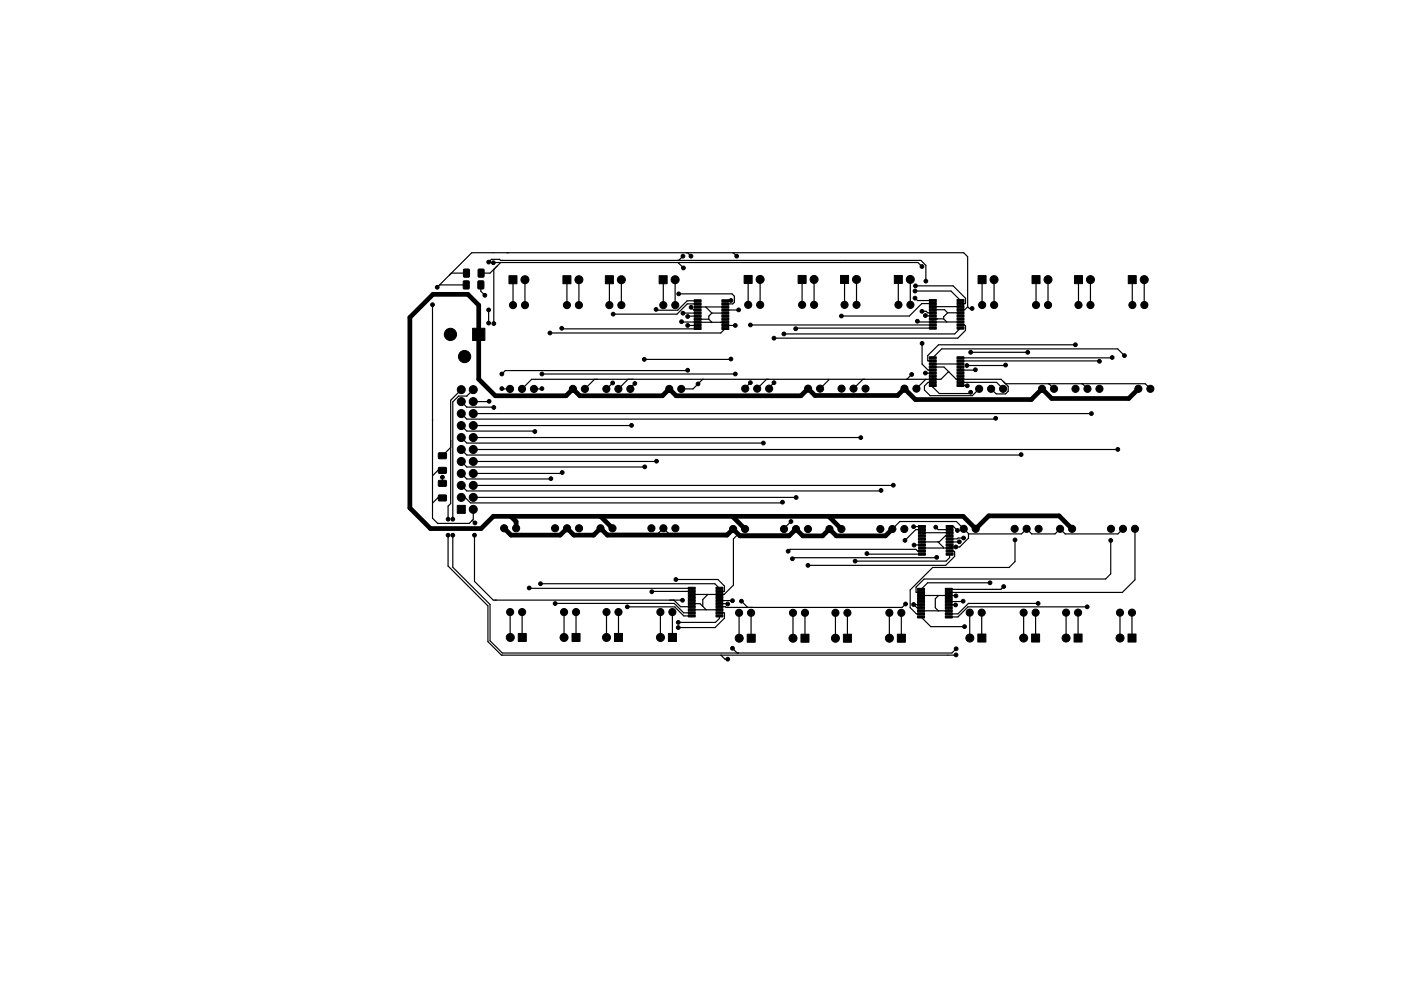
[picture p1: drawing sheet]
<svg xmlns="http://www.w3.org/2000/svg" width="297mm" height="210mm" viewBox="0 0 297 210" stroke-linecap="round" stroke-linejoin="round" font-family="sans-serif">
<g fill="#000" stroke="#000" stroke-width=".21">
<path d="M98.3 59.6l1.2 .1-.1 1.6-1.2-.1zM98.3 57.1l1.2 .1-.1 1.6-1.1-.1zM101.4 59.6l1.2 .1-.1 1.6-1.2-.1zM101.4 57.1l1.2 .1-.1 1.6-1.1-.1zM100.2 69.6h2.6v2.6h-2.6zM107.9 58.5h1.7v1.7h-1.7zM119.4 58.5h1.7v1.7h-1.7zM128.4 58.5h1.7v1.7h-1.7zM139.8 58.5h1.7v1.7h-1.7zM147.2 63.6h1.4v.4h-1.4zM147.2 64.2h1.4v.5h-1.4zM147.2 64.9h1.4v.4h-1.4z"/>
<path d="M147.2 65.5h1.4v.5h-1.4zM147.2 66.2h1.4v.4h-1.4zM147.2 66.8h1.4v.5h-1.4zM147.2 67.5h1.4v.4h-1.4zM147.2 68.1h1.4v.5h-1.4zM147.2 68.8h1.4v.4h-1.4zM147.2 69.4h1.4v.5h-1.4zM153.1 69.4h1.4v.5h-1.4zM153.1 68.8h1.4v.4h-1.4zM153.1 68.1h1.4v.5h-1.4zM153.1 67.5h1.4v.4h-1.4zM153.1 66.8h1.4v.5h-1.4z"/>
<path d="M153.1 66.2h1.4v.4h-1.4zM153.1 65.5h1.4v.5h-1.4zM153.1 64.9h1.4v.4h-1.4zM153.1 64.2h1.4v.5h-1.4zM153.1 63.6h1.4v.4h-1.4zM157.8 58.4h1.7v1.7h-1.7zM169.2 58.4h1.7v1.7h-1.7zM178.2 58.4h1.7v1.7h-1.7zM189.6 58.4h1.7v1.7h-1.7zM197 75.7h1.5v.4h-1.5zM197 76.3h1.5v.5h-1.5zM197 77h1.5v.4h-1.5z"/>
<path d="M197 77.6h1.5v.5h-1.5zM197 78.3h1.5v.4h-1.5zM197 78.9h1.5v.5h-1.5zM197 69.4h1.5v.4h-1.5zM197 68.7h1.5v.5h-1.5zM197 68.1h1.5v.4h-1.5zM197 67.4h1.5v.5h-1.5zM197 66.8h1.5v.4h-1.5zM197 66.1h1.5v.5h-1.5zM197 65.5h1.5v.4h-1.5zM197 64.8h1.5v.5h-1.5zM197 64.2h1.5v.4h-1.5z"/>
<path d="M197 63.5h1.5v.5h-1.5zM202.9 78.9h1.5v.5h-1.5zM202.9 78.3h1.5v.4h-1.5zM202.9 77.6h1.5v.5h-1.5zM202.9 77h1.5v.4h-1.5zM202.9 76.3h1.5v.5h-1.5zM202.9 75.7h1.5v.4h-1.5zM202.9 63.5h1.5v.5h-1.5zM202.9 64.2h1.5v.4h-1.5zM202.9 64.8h1.5v.5h-1.5zM202.9 65.5h1.5v.4h-1.5zM202.9 66.1h1.5v.5h-1.5z"/>
<path d="M202.9 66.8h1.5v.4h-1.5zM202.9 67.4h1.5v.5h-1.5zM202.9 68.1h1.5v.4h-1.5zM202.9 68.7h1.5v.5h-1.5zM202.9 69.4h1.5v.4h-1.5zM207.4 58.5h1.7v1.7h-1.7zM218.8 58.5h1.7v1.7h-1.7zM227.8 58.5h1.7v1.7h-1.7zM239.2 58.5h1.7v1.7h-1.7zM93 96.1h1.6v1.1l-1.6 .1zM93 99.2h1.6v1.1l-1.6 .1zM197 79.6h1.5v.4h-1.5z"/>
<path d="M197 80.2h1.5v.5h-1.5zM197 80.9h1.5v.4h-1.5zM197 81.5h1.5v.5h-1.5zM202.9 81.5h1.5v.5h-1.5zM202.9 80.9h1.5v.4h-1.5zM202.9 80.2h1.5v.5h-1.5zM202.9 79.6h1.5v.4h-1.5zM93 105.1l1.6-.1v1.2l-1.6 .1zM93 102l1.6-.1v1.2l-1.6 .1zM97 107.2h1.7v1.7h-1.7zM194.7 117.3h1.5v.5h-1.5zM194.7 116.7h1.5v.4h-1.5z"/>
<path d="M194.7 116h1.5v.5h-1.5zM194.7 115.4h1.5v.4h-1.5zM194.7 114.7h1.5v.5h-1.5zM194.7 114.1h1.5v.4h-1.5zM194.7 113.4h1.5v.5h-1.5zM194.7 112.8h1.5v.4h-1.5zM194.7 112.1h1.5v.5h-1.5zM194.7 111.5h1.5v.4h-1.5zM200.6 111.5h1.5v.4h-1.5zM200.6 112.1h1.5v.5h-1.5zM200.6 112.8h1.5v.4h-1.5zM200.6 113.4h1.5v.5h-1.5z"/>
<path d="M200.6 114.1h1.5v.4h-1.5zM200.6 114.7h1.5v.5h-1.5zM200.6 115.4h1.5v.4h-1.5zM200.6 116h1.5v.5h-1.5zM200.6 116.7h1.5v.4h-1.5zM200.6 117.3h1.5v.5h-1.5zM109.9 134.4h1.7v1.7h-1.7zM121.3 134.4h1.7v1.7h-1.7zM130.3 134.4h1.7v1.7h-1.7zM141.7 134.4h1.7v1.7h-1.7zM145.9 124.6h1.5v.4h-1.5zM145.9 125.2h1.5v.5h-1.5z"/>
<path d="M145.9 125.9h1.5v.4h-1.5zM145.9 126.5h1.5v.5h-1.5zM145.9 127.2h1.5v.4h-1.5zM145.9 127.8h1.5v.5h-1.5zM145.9 128.5h1.5v.4h-1.5zM145.9 129.1h1.5v.5h-1.5zM145.9 129.8h1.5v.4h-1.5zM145.9 130.4h1.5v.5h-1.5zM151.8 130.4h1.5v.5h-1.5zM151.8 129.8h1.5v.4h-1.5zM151.8 129.1h1.5v.5h-1.5zM151.8 128.5h1.5v.4h-1.5z"/>
<path d="M151.8 127.8h1.5v.5h-1.5zM151.8 127.2h1.5v.4h-1.5zM151.8 126.5h1.5v.5h-1.5zM151.8 125.9h1.5v.4h-1.5zM151.8 125.2h1.5v.5h-1.5zM151.8 124.6h1.5v.4h-1.5zM158.4 134.6h1.7v1.7h-1.7zM169.8 134.6h1.7v1.7h-1.7zM178.8 134.6h1.7v1.7h-1.7zM190.3 134.6h1.7v1.7h-1.7zM194.5 130.7h1.5v.4h-1.5zM194.5 130h1.5v.5h-1.5z"/>
<path d="M194.5 129.4h1.5v.4h-1.5zM194.5 128.7h1.5v.5h-1.5zM194.5 128.1h1.5v.4h-1.5zM194.5 127.4h1.5v.5h-1.5zM194.5 126.8h1.5v.4h-1.5zM194.5 126.1h1.5v.5h-1.5zM194.5 125.5h1.5v.4h-1.5zM194.5 124.8h1.5v.5h-1.5zM200.4 124.8h1.5v.5h-1.5zM200.4 125.5h1.5v.4h-1.5zM200.4 126.1h1.5v.5h-1.5zM200.4 126.8h1.5v.4h-1.5z"/>
<path d="M200.4 127.4h1.5v.5h-1.5zM200.4 128.1h1.5v.4h-1.5zM200.4 128.7h1.5v.5h-1.5zM200.4 129.4h1.5v.4h-1.5zM200.4 130h1.5v.5h-1.5zM200.4 130.7h1.5v.4h-1.5zM207.3 134.5h1.7v1.7h-1.7zM218.7 134.5h1.7v1.7h-1.7zM227.7 134.5h1.7v1.7h-1.7zM239.2 134.5h1.7v1.7h-1.7z"/>
<circle cx="103.6" cy="55.6" r=".4"/>
<circle cx="104.6" cy="55.7" r=".4"/>
<circle cx="111.3" cy="59.3" r=".85"/>
<circle cx="122.7" cy="59.3" r=".85"/>
<circle cx="131.7" cy="59.3" r=".85"/>
<circle cx="143.1" cy="59.3" r=".85"/>
<circle cx="144.8" cy="54.3" r=".4"/>
<circle cx="144.9" cy="56.8" r=".4"/>
<circle cx="146.5" cy="54.3" r=".4"/>
<circle cx="156.2" cy="54.3" r=".4"/>
<circle cx="161.2" cy="59.3" r=".85"/>
<circle cx="172.6" cy="59.3" r=".85"/>
<circle cx="181.6" cy="59.3" r=".85"/>
<circle cx="193" cy="59.3" r=".85"/>
<circle cx="195.5" cy="56.5" r=".4"/>
<circle cx="196.3" cy="59.6" r=".4"/>
<circle cx="210.8" cy="59.3" r=".85"/>
<circle cx="222.2" cy="59.3" r=".85"/>
<circle cx="231.2" cy="59.3" r=".85"/>
<circle cx="242.6" cy="59.3" r=".85"/>
<circle cx="91.7" cy="64.6" r=".4"/>
<circle cx="92.7" cy="60.9" r=".4"/>
<circle cx="95.5" cy="70.9" r="1.3"/>
<circle cx="98.5" cy="75.6" r="1.3"/>
<circle cx="102.8" cy="62.6" r=".4"/>
<circle cx="103.6" cy="68.5" r=".4"/>
<circle cx="103.6" cy="65.7" r=".4"/>
<circle cx="104.7" cy="68.6" r=".4"/>
<circle cx="106.4" cy="79.3" r=".4"/>
<circle cx="108.8" cy="64.7" r=".75"/>
<circle cx="111.3" cy="64.7" r=".75"/>
<circle cx="114.9" cy="79.3" r=".4"/>
<circle cx="116.6" cy="70.6" r=".4"/>
<circle cx="119.1" cy="69.6" r=".4"/>
<circle cx="120.2" cy="64.7" r=".75"/>
<circle cx="122.7" cy="64.7" r=".75"/>
<circle cx="129.2" cy="64.7" r=".75"/>
<circle cx="130" cy="66.6" r=".4"/>
<circle cx="131.7" cy="64.7" r=".75"/>
<circle cx="136.6" cy="76.2" r=".4"/>
<circle cx="139.1" cy="65.6" r=".4"/>
<circle cx="140.6" cy="64.7" r=".75"/>
<circle cx="143.2" cy="64.7" r=".75"/>
<circle cx="143.9" cy="62.3" r=".4"/>
<circle cx="144.5" cy="68.2" r=".4"/>
<circle cx="144.8" cy="66.4" r=".4"/>
<circle cx="145.8" cy="69" r=".4"/>
<circle cx="145.8" cy="78.5" r=".4"/>
<circle cx="145.8" cy="67.1" r=".4"/>
<circle cx="146.5" cy="65.2" r=".4"/>
<circle cx="155" cy="76.2" r=".4"/>
<circle cx="155" cy="63.7" r=".4"/>
<circle cx="155.9" cy="79.3" r=".4"/>
<circle cx="155.9" cy="69" r=".4"/>
<circle cx="156.6" cy="65.7" r=".4"/>
<circle cx="158.6" cy="64.7" r=".75"/>
<circle cx="159.1" cy="68.9" r=".4"/>
<circle cx="161.2" cy="64.7" r=".75"/>
<circle cx="164.1" cy="71.7" r=".4"/>
<circle cx="166.2" cy="70.8" r=".4"/>
<circle cx="168.7" cy="69.7" r=".4"/>
<circle cx="170.1" cy="64.7" r=".75"/>
<circle cx="172.6" cy="64.7" r=".75"/>
<circle cx="178.4" cy="67" r=".4"/>
<circle cx="179.1" cy="64.7" r=".75"/>
<circle cx="181.6" cy="64.7" r=".75"/>
<circle cx="190.5" cy="64.7" r=".75"/>
<circle cx="193" cy="64.7" r=".75"/>
<circle cx="193.3" cy="79.4" r=".4"/>
<circle cx="194" cy="63.2" r=".4"/>
<circle cx="194" cy="61.7" r=".4"/>
<circle cx="194.1" cy="60.6" r=".4"/>
<circle cx="194.5" cy="68.1" r=".4"/>
<circle cx="195.5" cy="66" r=".4"/>
<circle cx="195.5" cy="72.8" r=".4"/>
<circle cx="196.2" cy="66.9" r=".4"/>
<circle cx="196.2" cy="79.1" r=".4"/>
<circle cx="205" cy="77.5" r=".4"/>
<circle cx="205.8" cy="74.7" r=".4"/>
<circle cx="206.1" cy="65.4" r=".4"/>
<circle cx="206.8" cy="78.4" r=".4"/>
<circle cx="208.2" cy="64.7" r=".75"/>
<circle cx="210.8" cy="64.7" r=".75"/>
<circle cx="213.2" cy="77.4" r=".4"/>
<circle cx="217.9" cy="74.7" r=".4"/>
<circle cx="219.7" cy="64.7" r=".75"/>
<circle cx="222.2" cy="64.7" r=".75"/>
<circle cx="228" cy="73.1" r=".4"/>
<circle cx="228.7" cy="64.7" r=".75"/>
<circle cx="231.2" cy="64.7" r=".75"/>
<circle cx="233.1" cy="76.6" r=".4"/>
<circle cx="235.8" cy="75.8" r=".4"/>
<circle cx="238.4" cy="75.4" r=".4"/>
<circle cx="240.1" cy="64.7" r=".75"/>
<circle cx="242.6" cy="64.7" r=".75"/>
<circle cx="97.8" cy="90.3" r=".85"/>
<circle cx="97.8" cy="92.8" r=".85"/>
<circle cx="97.8" cy="85.2" r=".85"/>
<circle cx="97.8" cy="97.9" r=".85"/>
<circle cx="97.8" cy="87.7" r=".85"/>
<circle cx="97.8" cy="82.7" r=".85"/>
<circle cx="97.8" cy="95.4" r=".85"/>
<circle cx="100.3" cy="90.3" r=".85"/>
<circle cx="100.3" cy="95.4" r=".85"/>
<circle cx="100.3" cy="85.2" r=".85"/>
<circle cx="100.3" cy="82.7" r=".85"/>
<circle cx="100.3" cy="87.7" r=".85"/>
<circle cx="100.3" cy="92.8" r=".85"/>
<circle cx="100.3" cy="97.9" r=".85"/>
<circle cx="103.7" cy="85.1" r=".4"/>
<circle cx="104.7" cy="86.4" r=".4"/>
<circle cx="106.4" cy="82.4" r=".4"/>
<circle cx="108.1" cy="82.5" r=".75"/>
<circle cx="110.7" cy="82.5" r=".75"/>
<circle cx="113.2" cy="82.5" r=".75"/>
<circle cx="113.4" cy="91.5" r=".4"/>
<circle cx="114.9" cy="82.4" r=".4"/>
<circle cx="121.5" cy="82.5" r=".75"/>
<circle cx="124" cy="82.5" r=".75"/>
<circle cx="128.6" cy="82.5" r=".75"/>
<circle cx="129.9" cy="81.2" r=".4"/>
<circle cx="131.1" cy="82.5" r=".75"/>
<circle cx="133.6" cy="82.5" r=".75"/>
<circle cx="133.9" cy="90.2" r=".4"/>
<circle cx="134.6" cy="81.3" r=".4"/>
<circle cx="136.7" cy="99" r=".4"/>
<circle cx="139.2" cy="97.8" r=".4"/>
<circle cx="141.9" cy="82.5" r=".75"/>
<circle cx="144.4" cy="82.5" r=".75"/>
<circle cx="148" cy="81.4" r=".4"/>
<circle cx="158" cy="82.5" r=".75"/>
<circle cx="159.1" cy="81.2" r=".4"/>
<circle cx="160.5" cy="82.5" r=".75"/>
<circle cx="161.8" cy="94" r=".4"/>
<circle cx="163.1" cy="82.5" r=".75"/>
<circle cx="164.1" cy="81.2" r=".4"/>
<circle cx="171.3" cy="82.5" r=".75"/>
<circle cx="173.9" cy="82.5" r=".75"/>
<circle cx="178.4" cy="82.5" r=".75"/>
<circle cx="181" cy="82.5" r=".75"/>
<circle cx="182.5" cy="92.8" r=".4"/>
<circle cx="183.5" cy="82.5" r=".75"/>
<circle cx="191.8" cy="82.5" r=".75"/>
<circle cx="194.3" cy="82.5" r=".75"/>
<circle cx="205.1" cy="81.8" r=".4"/>
<circle cx="205.8" cy="83.2" r=".4"/>
<circle cx="207.6" cy="82.5" r=".75"/>
<circle cx="210.1" cy="82.5" r=".75"/>
<circle cx="211.1" cy="88.7" r=".4"/>
<circle cx="212.7" cy="82.5" r=".75"/>
<circle cx="216.5" cy="96.4" r=".4"/>
<circle cx="220.9" cy="82.5" r=".75"/>
<circle cx="223.5" cy="82.5" r=".75"/>
<circle cx="228" cy="82.5" r=".75"/>
<circle cx="230.6" cy="82.5" r=".75"/>
<circle cx="231.4" cy="87.7" r=".4"/>
<circle cx="233.1" cy="82.5" r=".75"/>
<circle cx="237" cy="95.3" r=".4"/>
<circle cx="241.4" cy="82.5" r=".75"/>
<circle cx="243.9" cy="82.5" r=".75"/>
<circle cx="93.8" cy="101.2" r=".4"/>
<circle cx="95" cy="110.1" r=".4"/>
<circle cx="95" cy="113.5" r=".4"/>
<circle cx="96" cy="110.1" r=".4"/>
<circle cx="96" cy="113.5" r=".4"/>
<circle cx="97.8" cy="105.5" r=".85"/>
<circle cx="97.8" cy="103" r=".85"/>
<circle cx="97.8" cy="100.4" r=".85"/>
<circle cx="100.3" cy="105.5" r=".85"/>
<circle cx="100.3" cy="100.4" r=".85"/>
<circle cx="100.3" cy="103" r=".85"/>
<circle cx="100.3" cy="108.1" r=".85"/>
<circle cx="100.6" cy="113.5" r=".4"/>
<circle cx="100.7" cy="110.9" r=".4"/>
<circle cx="106.9" cy="112.1" r=".75"/>
<circle cx="109.4" cy="112.1" r=".75"/>
<circle cx="116.8" cy="101.5" r=".4"/>
<circle cx="117.7" cy="112.1" r=".75"/>
<circle cx="119.2" cy="100.2" r=".4"/>
<circle cx="120.2" cy="112.1" r=".75"/>
<circle cx="122.8" cy="112.1" r=".75"/>
<circle cx="127.3" cy="112.1" r=".75"/>
<circle cx="129.9" cy="112.1" r=".75"/>
<circle cx="138.1" cy="112.1" r=".75"/>
<circle cx="140.7" cy="112.1" r=".75"/>
<circle cx="143.2" cy="112.1" r=".75"/>
<circle cx="155.4" cy="112.2" r=".75"/>
<circle cx="158" cy="112.2" r=".75"/>
<circle cx="165.9" cy="106.5" r=".4"/>
<circle cx="166.2" cy="112.2" r=".75"/>
<circle cx="167.1" cy="116.9" r=".4"/>
<circle cx="167.7" cy="110.6" r=".4"/>
<circle cx="168" cy="118.5" r=".4"/>
<circle cx="168.8" cy="112.2" r=".75"/>
<circle cx="168.8" cy="105.5" r=".4"/>
<circle cx="171.3" cy="119.9" r=".4"/>
<circle cx="171.3" cy="112.2" r=".75"/>
<circle cx="175.9" cy="112.2" r=".75"/>
<circle cx="178.4" cy="112.2" r=".75"/>
<circle cx="181.3" cy="119" r=".4"/>
<circle cx="183.8" cy="117.4" r=".4"/>
<circle cx="186.7" cy="112.2" r=".75"/>
<circle cx="186.8" cy="104" r=".4"/>
<circle cx="189.2" cy="112.2" r=".75"/>
<circle cx="189.4" cy="102.9" r=".4"/>
<circle cx="191.7" cy="112.2" r=".75"/>
<circle cx="191.9" cy="114.6" r=".4"/>
<circle cx="193.7" cy="111.7" r=".4"/>
<circle cx="193.8" cy="115.6" r=".4"/>
<circle cx="198.4" cy="111.8" r=".4"/>
<circle cx="198.6" cy="118.2" r=".4"/>
<circle cx="202.7" cy="116" r=".4"/>
<circle cx="203" cy="112.5" r=".4"/>
<circle cx="203.4" cy="114.9" r=".4"/>
<circle cx="204.3" cy="114.1" r=".4"/>
<circle cx="204.3" cy="112.2" r=".75"/>
<circle cx="206.9" cy="112.2" r=".75"/>
<circle cx="215.1" cy="112.2" r=".75"/>
<circle cx="215.2" cy="114.5" r=".4"/>
<circle cx="217.7" cy="112.2" r=".75"/>
<circle cx="220.2" cy="112.2" r=".75"/>
<circle cx="224.8" cy="112.2" r=".75"/>
<circle cx="227.3" cy="112.2" r=".75"/>
<circle cx="235.5" cy="114.6" r=".4"/>
<circle cx="235.6" cy="112.2" r=".75"/>
<circle cx="238.1" cy="112.2" r=".75"/>
<circle cx="240.6" cy="112.2" r=".75"/>
<circle cx="108.2" cy="129.9" r=".75"/>
<circle cx="108.2" cy="135.2" r=".85"/>
<circle cx="110.7" cy="129.9" r=".75"/>
<circle cx="112.2" cy="124.7" r=".4"/>
<circle cx="114.6" cy="123.8" r=".4"/>
<circle cx="117.7" cy="128" r=".4"/>
<circle cx="119.6" cy="129.9" r=".75"/>
<circle cx="119.6" cy="135.2" r=".85"/>
<circle cx="122.1" cy="129.9" r=".75"/>
<circle cx="128.6" cy="129.9" r=".75"/>
<circle cx="128.6" cy="135.2" r=".85"/>
<circle cx="131.1" cy="129.9" r=".75"/>
<circle cx="133" cy="128.7" r=".4"/>
<circle cx="138.2" cy="125.5" r=".4"/>
<circle cx="140" cy="129.9" r=".75"/>
<circle cx="140" cy="135.2" r=".85"/>
<circle cx="142.6" cy="129.9" r=".75"/>
<circle cx="143.3" cy="122.9" r=".4"/>
<circle cx="143.8" cy="132" r=".4"/>
<circle cx="143.8" cy="133.1" r=".4"/>
<circle cx="144.7" cy="127.3" r=".4"/>
<circle cx="154.3" cy="128.1" r=".4"/>
<circle cx="154.3" cy="139.8" r=".4"/>
<circle cx="155.3" cy="127.4" r=".4"/>
<circle cx="155.3" cy="137.5" r=".4"/>
<circle cx="156.7" cy="130" r=".75"/>
<circle cx="156.7" cy="135.4" r=".85"/>
<circle cx="157.2" cy="127.5" r=".4"/>
<circle cx="159.2" cy="130" r=".75"/>
<circle cx="168.1" cy="130" r=".75"/>
<circle cx="168.1" cy="135.4" r=".85"/>
<circle cx="170.7" cy="130" r=".75"/>
<circle cx="177.1" cy="130" r=".75"/>
<circle cx="177.1" cy="135.4" r=".85"/>
<circle cx="179.7" cy="130" r=".75"/>
<circle cx="188.6" cy="130" r=".75"/>
<circle cx="188.6" cy="135.4" r=".85"/>
<circle cx="191.1" cy="130" r=".75"/>
<circle cx="192" cy="128.1" r=".4"/>
<circle cx="193.7" cy="128.2" r=".4"/>
<circle cx="202.6" cy="128.3" r=".4"/>
<circle cx="202.7" cy="126.4" r=".4"/>
<circle cx="202.7" cy="138.9" r=".4"/>
<circle cx="202.7" cy="137.6" r=".4"/>
<circle cx="204.2" cy="127.5" r=".4"/>
<circle cx="204.5" cy="132.9" r=".4"/>
<circle cx="205.6" cy="130" r=".75"/>
<circle cx="205.6" cy="135.4" r=".85"/>
<circle cx="208.1" cy="130" r=".75"/>
<circle cx="209.9" cy="123.6" r=".4"/>
<circle cx="212.8" cy="124.4" r=".4"/>
<circle cx="217" cy="130" r=".75"/>
<circle cx="217" cy="135.4" r=".85"/>
<circle cx="219.6" cy="130" r=".75"/>
<circle cx="220.1" cy="128" r=".4"/>
<circle cx="226" cy="130" r=".75"/>
<circle cx="226" cy="135.4" r=".85"/>
<circle cx="228.6" cy="130" r=".75"/>
<circle cx="230.5" cy="128.7" r=".4"/>
<circle cx="237.5" cy="130" r=".75"/>
<circle cx="237.5" cy="135.4" r=".85"/>
<circle cx="240" cy="130" r=".75"/>
</g>
<g fill="none" stroke="#000" stroke-width=".25">
<path d="M95.7 57.9h3.2M103.6 55.6l.6-.6h1.7l.2 .2h89.1l1.1 1.1v3.3M104.6 55.7h90l.9 .8M104.7 57.1v11.5M106.1 55.7l-2.2 2.2h-1.9M108.8 59.3v.1M108.8 59.4v5.3M111.3 59.3v5.4M120.2 59.3v5.4M122.7 59.3v5.4M129.2 59.3h.1M129.2 59.3v5.4"/>
<path d="M131.7 59.3v5.4M140.6 59.3v.1M140.6 59.4v5.3M143.1 59.3v5.4M143.9 55.7l1 1.1M144.8 54.3l-.9 .9M145.8 53.6l.7 .7M155.5 53.6l.7 .7M158.6 59.3v5.4M161.2 59.3v5.4M170.1 59.3v5.4M172.6 59.3v5.4"/>
<path d="M179.1 59.3v5.4M181.6 59.3v5.9M190.5 59.3v5.4M193 59.3v5.4M208.2 59.3v5.4M210.8 59.3v5.4M219.7 59.3v5.4M222.2 59.3v5.4M228.7 59.3v5.4M231.2 59.3v5.4M240.1 59.3v5.4M242.6 59.3v5.4"/>
<path d="M91.7 64.6v45.3l1.1 1.1h6.7l.8-.8v-2.1M92.7 60.9l7.3-7.3h104.3l.9 .9v10.6M93.3 60.4h5.5M102 60.4v1.4l.8 .8M103.6 65.7v2.8M111.3 64.7h.1M114.9 79.3h41M119.1 69.6l.1 .2 28.7-.1M120.2 64.7h.1M122.7 64.7h.1M131.7 64.7h.1M143.1 64.7h.1"/>
<path d="M143.9 62.3h11.3l.5 .5v1.3l-.3 .4h-1.6M144.5 68.2l9.3 .2M145.8 78.5l-38.7 .1-.7 .7M146.5 65.2l.6 .6h.8M147.9 67.7h2.4M147.9 66.4h-3.1M147.9 65.1h5.9M147.9 67.1h-2.1M147.9 63.8h-2.2l-2 2h-4.4l-.2-.2M147.9 64.5h-2.2l-2.2 2.1h-13.5M147.9 69h-2.1M149.6 65.1l1.3 1.3"/>
<path d="M150.3 67.7l.6 .7M150.9 66.4h2.9M150.9 66.4l-.6 .7v.6M153.8 69h2.1M153.8 69.7l-1 .9h-36.2M155 63.7l-1.2 .1M155 76.2h-18.4M156.6 65.7l-2.8 .1M158.6 64.7h.1M159.1 68.9h38.2M170.1 64.7h.1M172.6 64.7h.1"/>
<path d="M179.1 64.7h.1M193.3 79.4l-1 1.1M194 61.7h7.6l2 2.1M194 63.2l.5 .6h3.3M194.1 60.6h8l2.6 2.7v1l-1.1 .1M194.5 68.1l.2 .2h8.9M195.5 66h.9l.3 .4h1.1M195.5 72.8v4.4l1.3 1.3h1M196.2 66.9l1.6 .1M196.2 79.1l1.6 .1M197.8 79.8v.7M197.8 64.4h-2.4l-2.6 2.6h-14.4"/>
<path d="M197.8 69.6h-29l-.1 .1M200.1 67.6l-2.3 .1v.6M200.1 67.6l.6 .7M200.9 66.4h2.7M200.9 66.4l-.8 .8v.4M201.2 78.9l-1.7 1.6h-86.8l-2 2M203.6 77.2h-5.8v.7h2.3l2.6 2.6h9.6l1.5 1.5v1l-.6 .6h-2l-1.1-1.1M203.6 77.9v.6l3.2-.1M203.6 76.6h29.5M203.6 69h.9l.2 .2v.9l-1.6 1.6h-39M203.6 65.1h-5.8v.6h2.5l.6 .7M203.6 69.6l-1.2 1.2h-36.2"/>
<path d="M205.2 65.1l-.7 .6h-.9M205.2 65.1l.3 .3h.6M205.8 74.7h12.1M210.8 64.7h.1M213.2 77.4l-8.2 .1M219.7 64.7h.1M222.2 64.7h.1M228 73.1h-29l-2.3 2.3v1.1l1.1 .1M228.7 64.7h.1M231.2 64.7h.1M235.8 75.8l-32.2 .1M238.4 75.4l-1.4-1.4h-37.3l-1.9 1.9"/>
<path d="M93.8 99.8h-1l-1.1 1.1M95.5 94.9l-1.7 1.8h.3M97.8 85.2l1.2 1.2h5.7M97.8 82.7l-2.3 2.2v21.9l-.5 .6v2.7M97.8 97.9l1.2 1.2 37.7-.1M97.8 95.4l1.2 1.1 117.5-.1M97.8 92.8l1.2 1.2h62.8M97.8 90.3l1.2 1.2h14.4M97.8 87.7l1.2 1.2h111.9l.2-.2M100.3 82.7l-1.3 1.3h-1.8l-1.2 1.3v24.8M100.3 95.4h136.7M100.3 92.8h82.2"/>
<path d="M100.3 87.7h131.1M103.7 85.1l-3.4 .1M106.4 82.4l1.7 .1M114.9 82.4l-1.7 .1M126.1 80.5l-2.1 2M129.9 81.2l-1.3 1.3M133.1 80.5l-2 2M133.9 90.2l-33.6 .1M134.6 81.3l-1 1v.2M139.2 97.8l-38.9 .1M149 80.5l-2.1 2h-2.5M159.1 81.2l-1.1 1.3"/>
<path d="M162.5 80.5l-2 2M164.1 81.2l-1 1v.3M171.3 82.5l-1.1 1.1M175.7 80.5l-1.8 2M182.9 80.5l-1.9 2M196.3 80.5l-2 2M197.8 81.8v.3l1.3 1.4h6.4l.3-.3M197.8 81.1h-1l-.8 .8v.8l1.2 1.2h8.9l1.5-1.4M203.6 81.1h7.7l1.4 1.4M203.6 81.8h1.5M213.2 81.4h29.6l1.1 1.1M222.4 81.4l1.1 1.1"/>
<path d="M229.5 81.4l1.1 1.1M237 95.3v.1M93.8 105.6h-1l-1.1 1.1M93.8 101.2v1.3M95 113.5v6.6l8.4 8.4v7.6l2.9 2.9 96.4-.1M96 113.5v6.8l7.9 7.9v7.7l2.6 2.6h95.3l.9-.9M97.8 105.5h.8l1.2 1.2h66.3M97.8 103l1.2 1.2h87.7l.1-.2M97.8 100.4l1.2 1.2 17.8-.1M100.1 110.4l.6 .5M100.3 105.5h68.5M100.6 113.5v9.8l4 4h40.1"/>
<path d="M119.2 100.2l-.2 .2h-18.7M127.3 112.1l1.1 1.1h11.2l1.1-1.1 1 1.1h12.8l.9-1 1.1 1.1M156.5 113.3l-1 1v9.8l-2 2h-6.8M165.9 106.5v.2M167.7 110.6l-1.5 1.6M168.8 112.2l-1.1 1.1h-11.2M183.8 117.4l.1 .2h11.6M189.4 102.9l-89.1 .1M195.5 113h5.8v.7h-.9l-1.3 1.3h-3.6M195.5 115.6h-1.7M195.5 116.9h-.9l-.4-.4h-26.7l-.4 .4M195.5 112.4h-1.4l-2.2 2.2"/>
<path d="M195.5 111.7h-1.8M198.4 111.8l.5 .6h2.4M198.6 118.2l-30.4 .1-.2 .2M198.9 115l1.1 1.3M201.3 117.6v.7l-.7 .7h-19.3M201.3 115h2.1M201.3 116.9h.9l.2 .2v1l-1.9 1.8h-29.2M201.3 111.7h.9l.8 .8M203.4 114.9v.1M204.3 114.1l-3 .2M204.9 110.2l2 2M205.3 113.2v1l-1.8 1.8h-1.7l-.5-.4v.7h-5.8"/>
<path d="M215.2 114.5v4.6l-1.2 1.3h-16.3l-4.7 4.8v3.7l1.3 1.3h1M235.5 114.6v7.1l-1.1 1.1h-38.5l-1.7 1.8v1l1.1 .1M238.1 112.2l-1.1 1.1h-11.2l-1-1.1-1.1 1.1h-5l-1-1.1-1.1 1.1h-11.2l-2.6-2.7h-12l-1.6 1.6M240.6 112.2v10.8l-2.6 2.7h-36.8M108.2 129.9v5.3M110.7 129.9v5.3M112.2 124.7l34.5 .1M114.6 123.8h37l.9 1M117.7 128h25.3l2 2h1.7M119.6 135.2h.1M119.6 129.9v5.3M122.1 135.2h.1"/>
<path d="M122.1 129.9v5.3M128.6 135.2h.1M128.6 129.9v5.3M131.1 135.2h.1M131.1 129.9v5.3M133 128.7h10l2 2h1.7M140 129.9v5.3M142.6 129.9v5.3M142.9 127.3l1.4 1.4h2.4M143.3 122.9h8.9l1.4 1.4v1.1l-1.1 .1M146.7 128.1h1.7l1.3 1.3M146.7 129.4h5.8"/>
<path d="M146.7 125.5h-8.5M150.1 126.1l-1.1 1.1v1.4M152.5 128.1h1.8M152.5 126.1v.7M152.5 130.7v.5l-.8 .8h-7.9M152.5 130l1.1 .1v1.1l-2 1.9h-7.8M152.5 127.4h2.8M152.9 139l.8 .8h.6M155.3 137.5l1 1M156.7 130v5.4M157.2 127.5l1.3 1.4M159.2 130l.1 5.4"/>
<path d="M168.1 135.4h.1M168.1 130v5.4M170.7 135.4h.1M170.7 130v5.4M177.1 135.4h.1M177.1 130v5.4M179.7 135.4h.1M179.7 130v5.4M188.6 130v5.4M191.1 130v5.4M192 128.1l-.7 .8h-37.3l-.2-.2h-1.3M193.7 128.2l.7 .7h.9v-.6h-1.6"/>
<path d="M195.3 126.3l7.4 .1M195.3 130.9l2 2h7.2M199 126.3l-.7 .7v1.9l.6 .7M201.2 126.3v.7M201.2 128.9v.7h-5.9M201.2 128.3h1.4M201.2 127.6h.1M204.2 127.5l-3 .1M205.6 130v5.4M208.1 130l.1 5.4M209.9 123.6h-13.2l-1.4 1.4M212.8 124.4l-.6 .6h-11"/>
<path d="M217 135.4h.1M217 130v5.4M219.6 130h.1M219.6 130v5.4M220.1 128h-14.8l-2.2 2.2h-1.9M226 135.4h.1M226 130v5.4M228.6 130h.1M228.6 130v5.4M230.5 128.7h-25.3l-2.1 2.2h-1.9M237.5 135.4h.1M237.5 130v5.4"/>
<path d="M240 135.4h.1M240 130v5.4"/>
</g>
<path d="M241.4 82.5l-2.1 2h-16.3l-2.1-2-2.2 2.3h-24.6l-2.3-2.3-1.5 1.4h-17.5l-1.5-1.4-1.5 1.5h-26.4l-1.5-1.5-1.5 1.5h-17.5l-1.4-1.5-1.5 1.5h-15l-3.5-3.6v-15.7l-2.3-2.3h-7.4l-4.9 4.9v40.5l4.4 4.3h10.7l2.6-2.6h99.6l2.7 2.7 2.7-2.8h14.9l2.8 2.8M106.9 112.1l1.4 1.4h10.5l1.4-1.4 1.5 1.4h4.2l1.4-1.4 1.5 1.4h25.3l1.3-1.3 1.5 1.5h10.4l1.5-1.5 1.4 1.5h4.2l1.5-1.5 1.4 1.5h10.4l1.5-1.5M108.3 109.5l1.1 1.2v1.4M127.3 109.5l2.6 2.6M155.3 109.5l2.7 2.7M175.7 109.5l2.7 2.7" fill="none" stroke="#000" stroke-width="1"/>
</svg>
